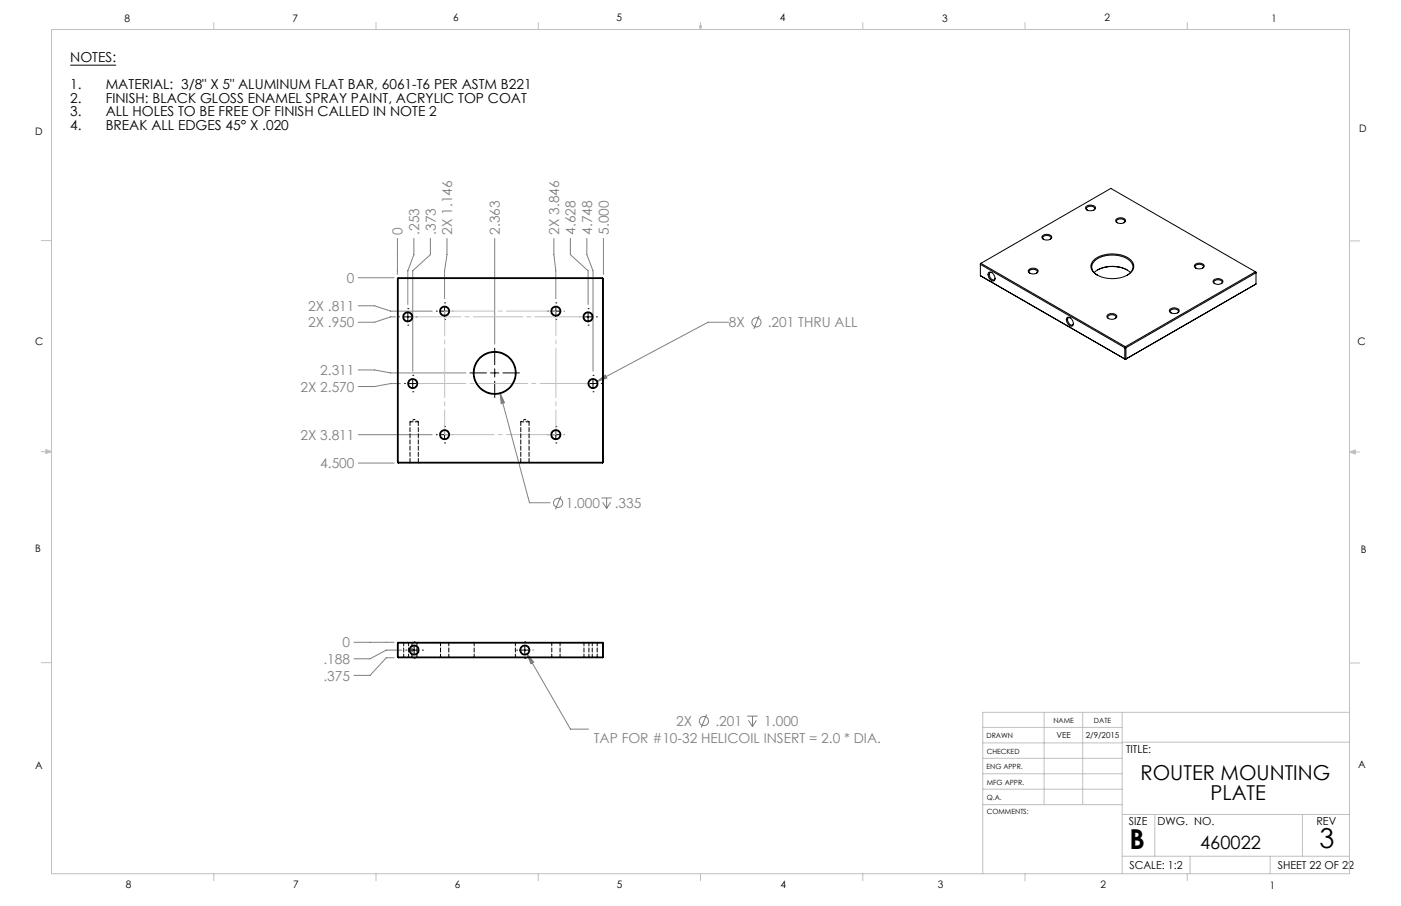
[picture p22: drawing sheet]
<svg xmlns="http://www.w3.org/2000/svg" width="432mm" height="279mm" viewBox="0 0 432 279" stroke-linecap="round" stroke-linejoin="round" font-family="sans-serif">
<defs><g id="words">
<g font-size="8.5">
<text x="348.1" y="261.8">B</text>
<text x="406.7" y="261.6">3</text>
</g>
<g font-size="6.3">
<text x="351.5" y="240.4">ROUTER MOUNTING</text>
<text x="373.1" y="246.7">PLATE</text>
</g>
<text font-size="5.6" x="369.9" y="261.7">460022</text>
<g font-size="4.2">
<text x="21.6" y="19.2">NOTES:</text>
<text x="21.6" y="27.5">1.</text>
<text x="32.6" y="27.5">MATERIAL: 3/8&quot; X 5&quot; ALUMINUM FLAT BAR, 6061-T6 PER ASTM B221</text>
<text x="21.6" y="31.7">2.</text>
<text x="21.6" y="35.9">3.</text>
<text x="32.6" y="31.7">FINISH: BLACK GLOSS ENAMEL SPRAY PAINT, ACRYLIC TOP COAT</text>
<text x="32.6" y="35.9">ALL HOLES TO BE FREE OF FINISH CALLED IN NOTE 2</text>
<text x="21.6" y="40.1">4.</text>
<text x="32.6" y="40.1">BREAK ALL EDGES 45° X .020</text>
</g>
<g font-size="4.2" fill="#808080">
<text x="124.1" y="72.3" transform="rotate(-90 124.1 72.3)">0</text>
<text x="129.2" y="72.3" transform="rotate(-90 129.2 72.3)">.253</text>
<text x="134.3" y="72.3" transform="rotate(-90 134.3 72.3)">.373</text>
<text x="139.4" y="72.3" transform="rotate(-90 139.4 72.3)">2X 1.146</text>
<text x="154.1" y="72.3" transform="rotate(-90 154.1 72.3)">2.363</text>
<text x="172.3" y="72.3" transform="rotate(-90 172.3 72.3)">2X 3.846</text>
<text x="177.4" y="72.3" transform="rotate(-90 177.4 72.3)">4.628</text>
<text x="182.5" y="72.3" transform="rotate(-90 182.5 72.3)">4.748</text>
<text x="187.6" y="72.3" transform="rotate(-90 187.6 72.3)">5.000</text>
<text x="106.9" y="87.2">0</text>
<text x="95" y="95.9">2X .811</text>
<text x="95" y="101">2X .950</text>
<text x="224.6" y="100.9">8X</text>
<text x="236.7" y="100.9">.201 THRU ALL</text>
<text x="98.7" y="115.7">2.311</text>
<text x="92.6" y="120.8">2X 2.570</text>
<text x="92.6" y="135.6">2X 3.811</text>
<text x="98.7" y="144.4">4.500</text>
<text x="174.4" y="156.6">1.000</text>
<text x="189.5" y="156.6">.335</text>
<text x="105.6" y="199.7">0</text>
<text x="99.7" y="204.8">.188</text>
<text x="99.7" y="209.9">.375</text>
<text x="208.4" y="223.9">2X</text>
<text x="220.5" y="223.9">.201</text>
<text x="235.6" y="223.9">1.000</text>
<text x="183" y="229">TAP FOR #10-32 HELICOIL INSERT = 2.0 * DIA.</text>
</g>
<g font-size="3.4">
<text x="347.1" y="232.3">TITLE:</text>
<text x="347.9" y="254.3">SIZE</text>
<text x="356.7" y="254.4">DWG. NO.</text>
<text x="405.7" y="254.5">REV</text>
<text x="348.1" y="267.9">SCALE: 1:2</text>
<text x="393.8" y="267.9">SHEET 22 OF 22</text>
</g>
<g font-size="3.2">
<text x="38.3" y="6.7">8</text>
<text x="90.2" y="6.7">7</text>
<text x="139.7" y="6.5">6</text>
<text x="190" y="6.5">5</text>
<text x="240.4" y="6.5">4</text>
<text x="290.4" y="6.7">3</text>
<text x="340.4" y="6.5">2</text>
<text x="391.9" y="6.7">1</text>
<text x="10.9" y="41.6">D</text>
<text x="418.9" y="40.7">D</text>
<text x="10.9" y="106.3">C</text>
<text x="418.4" y="106.4">C</text>
<text x="10.8" y="170.2">B</text>
<text x="419.4" y="170.6">B</text>
<text x="10.8" y="237.2">A</text>
<text x="418.6" y="236.8">A</text>
<text x="38.8" y="273.8">8</text>
<text x="90.4" y="273.8">7</text>
<text x="140.2" y="273.8">6</text>
<text x="190.1" y="273.9">5</text>
<text x="240.5" y="273.8">4</text>
<text x="289" y="273.9">3</text>
<text x="339.1" y="273.8">2</text>
<text x="391.4" y="274.1">1</text>
</g>
<g font-size="2.5">
<text x="325.6" y="227.6">VEE</text>
<text x="334.6" y="227.7">2/9/2015</text>
</g>
<g font-size="2.2">
<text x="304.1" y="227.7">DRAWN</text>
<text x="324.7" y="222.9">NAME</text>
<text x="337.2" y="222.9">DATE</text>
<text x="304.1" y="232.6">CHECKED</text>
<text x="304" y="237.2">ENG APPR.</text>
<text x="304.2" y="241.9">MFG APPR.</text>
<text x="304.1" y="246.7">Q.A.</text>
<text x="304.1" y="250.9">COMMENTS:</text>
</g>
</g></defs>
<g fill="none" stroke="#808080" stroke-width=".31">
<path d="M122.5 73.5v11.1M127.6 73.5v5l-1.9 5v10.4M132.6 73.5v5l-5.4 5v31M137.8 73.5v5l-.8 5v8.6M152.5 73.5v32.6M170.7 73.5v5l.6 5v8.6M175.8 73.5v5l5.5 5v10.4M180.9 73.5v5l1.9 5v31M186 73.5v11.1M110.4 85.7h11.1M110.4 94.3h5l5 1.7h12.8M121.8 97.7h-1.4l-5 1.7h-5"/>
<path d="M224.6 99.4h-6.4l-34.3 18.3M234 97.4l-1.7 4M110.4 114.1h5l5 .9h23.2M123.4 118.3h-3l-5 .9h-5M183.9 117.7l2.7-2 .4 .9zM110.4 134.1h22.8M154.1 121.1l1.4 3.1-1 .3zM154.1 121.1l9.1 33.9h6.3M110.4 142.8h11.1M172.8 153.1l-1.6 4M185.3 153.6h3.3M185.7 154.9l1.3 1.9"/>
<path d="M187 153.6v3.2M188.2 154.9l-1.2 1.9M109.1 198.1h12.4M121.5 202.8h-2.4l-5 5.5h-5M123.8 200.5h-4.7l-5 2.7h-5M162.4 201.6l2.1 2.6-.9 .5zM162.4 201.6l13.4 23.3h5.6M217.8 220.3l-1.7 4.1M230.3 220.8h3.2M230.7 222.1l1.2 2M231.9 220.8v3.3M233.1 222.1l-1.2 2"/>
<circle cx="233.1" cy="99.4" r="1.42"/>
<circle cx="172" cy="155.1" r="1.41"/>
<circle cx="217" cy="222.4" r="1.41"/>
</g>
<g fill="none" stroke="#000" stroke-width=".31">
<path d="M21.6 20.1h14.2M123.1 97.7h.1M124.4 97.7h2.6M125.7 95.2h.1M125.7 96.4v2.6M128.2 97.7h.1M134.5 96h.1M135.7 96h2.6M137 93.4h.1M137 98.5h.1M137 94.7v2.5M139.6 96h.1"/>
<path d="M168.8 96h.1M170 96h2.6M171.3 93.4h.1M171.3 98.5h.1M171.3 94.7v2.5M173.8 96h.1M178.7 97.7h.1M180 97.7h2.5M181.3 95.2h.1M181.3 96.4v2.6M183.8 97.7h.1M124.7 118.3h.1"/>
<path d="M125.7 100.3h.1M125.9 118.3h2.6M127.2 115.7h.1M127.2 117v2.6M129.8 118.3h.1M144.9 115h5M151.2 115h2.5M152.5 107.4v5.1M152.5 113.7v2.6M152.5 117.5v5.1M155 115h5.1M180.2 118.3h.1"/>
<path d="M181.3 100.3h.1M181.5 118.3h2.5M182.8 115.7h.1M182.8 117v2.6M185.3 118.3h.1M127.2 120.8h.1M134.5 134.1h.1M135.7 134.1h2.6M137 131.5h.1M137 136.6h.1M137 132.8v2.5M139.6 134.1h.1"/>
<path d="M168.8 134.1h.1M170 134.1h2.6M171.3 131.5h.1M171.3 136.6h.1M171.3 132.8v2.5M173.8 134.1h.1M182.8 120.8h.1M127.6 197.9h.1M127.6 199.2v2.6M161.7 197.9h.1M161.7 199.2v2.6M125.1 200.5h.1"/>
<path d="M126.4 200.5h2.5M127.6 203h.1M130.2 200.5h.1M159.2 200.5h.1M160.5 200.5h2.5M161.7 203h.1M164.3 200.5h.1"/>
</g>
<path d="M125.7 97.7h55.6M127.2 118.3h55.6" fill="none" stroke="#c0c0c0" stroke-width=".31" stroke-dasharray="15.2 1.3 1.3 1.3" stroke-dashoffset="-1.1"/>
<path d="M137 95.9h34.3M137 134h34.3" fill="none" stroke="#c0c0c0" stroke-width=".31" stroke-dasharray="15.2 1.3 1.3 1.3"/>
<path d="M137 95.9v38.1M171.3 95.9v38.1" fill="none" stroke="#c0c0c0" stroke-width=".31" stroke-dasharray="15.2 1.3 1.3 1.3" stroke-dashoffset="7.6"/>
<g fill="none" stroke="#c0c0c0" stroke-width=".31">
<path d="M15.9 9.1h400v260.4h-400zM65.9 6.9v2.2M115.9 6.9v2.2M165.9 6.9v2.2M215.6 8h.6l-.3 1.1zM215.7 8l.2 1.1M215.9 6.9v2.2M216 8l-.1 1.1M265.9 6.9v2.2M315.9 6.9v2.2M365.9 6.9v2.2M12.7 74.2h3.2"/>
<path d="M415.9 74.3h3.2M12.7 139.3h3.2M14.2 139.1l1.7 .2M14.2 138.7l1.7 .6-1.7 .5zM15.9 139.3l-1.7 .3M415.9 139.4h3.2M415.9 139.4l1.8-.6v1.2zM415.9 139.4l1.8 .3M417.7 139.2l-1.8 .2M12.7 204.4h3.2M321.8 219.7v28.4M333.7 219.7v28.4"/>
<path d="M345.9 219.7v49.8M415.9 204.5h3.2M415.9 219.7h-113v49.8M302.9 233.9h43M302.9 229.1h43M302.9 224.3h43M302.9 238.6h43M345.9 228.9h70M302.9 248.1h43M302.9 243.4h43M345.9 251.2h70M355.9 251.2v12.9"/>
<path d="M401.4 251.2v12.9M65.9 269.5v2.1M115.9 269.5v2.1M165.9 269.5v2.1M215.9 269.5v2.1M265.9 269.5v2.1M315.9 269.5v2.1M345.9 264.1h70M365.9 269.5v2.1M366.8 264.1v5.4M391.5 264.1v5.4"/>
</g>
<path d="M162.4 201.6l1.2 3.1 .9-.5zM183.9 117.7l3.1-1.1-.4-.9zM154.1 121.1l.4 3.4 1-.3z" fill="#808080"/>
<g fill="none" stroke="#000" stroke-width=".31">
<path d="M321.2 72.8a1.87 1.87 0 0 1 3 .3 1.78 1.78 0 0 1-3.1 0zM321.7 73.8a.71 .71 0 0 1-.2-.9 .71 .71 0 0 1 .9-.3 .95 .95 0 0 1 1 .1 .95 .95 0 0 1 .4 1l-.2 .1M334.7 63.8a1.88 1.88 0 0 1 2.9 .3 1.78 1.78 0 0 1-3 0zM335.1 64.8a.71 .71 0 0 1-.1-.9 .71 .71 0 0 1 .9-.3 .89 .89 0 0 1 1.1 .1 .89 .89 0 0 1 .1 1.1M344.1 67.6a1.89 1.89 0 0 1 2.8 .5 1.78 1.78 0 0 1-3 0zM344.4 68.7a.73 .73 0 0 1-.1-.9 .73 .73 0 0 1 .9-.3 .95 .95 0 0 1 1 .1 .95 .95 0 0 1 .4 .9l-.2 .2M122.5 85.9v56.7M122.5 85.9h63.5M122.7 85.7v57.1M122.7 85.7h63M122.7 85.7l-.2 .2M185.7 85.7v57.1"/>
<path d="M185.7 85.7l.3 .2M186 85.9v56.7M302.2 85l44.7 25.8M302.2 85l.1 .1M302.3 81.2l-.1 .3 44.5 25.7M302.3 81.2l44.6 25.7M302.3 81.2l-.1 .1v3.7M302.3 81.2l40.1-23.1 44.5 25.7M304.7 84.1a1.67 1.67 0 0 1 1.9 2.2 1.06 1.06 0 0 1-1.8-.6l-.3-1.1zM305.7 84.1a.73 .73 0 0 0-.9 .3 .73 .73 0 0 0 .3 1 .9 .9 0 0 0 .5 .8 .9 .9 0 0 0 1-.2l.1-.2M317 83.3a1.85 1.85 0 0 1 3 .3 1.68 1.68 0 0 1-1.6 .9 1.68 1.68 0 0 1-1.5-1.1zM317.5 84.3a.71 .71 0 0 1-.2-.9 .71 .71 0 0 1 .9-.3 .89 .89 0 0 1 1.1 .1 .89 .89 0 0 1 .2 1l-.1 .1"/>
<path d="M329 97.9a1.8 1.8 0 0 1 1.5 2.6 1.78 1.78 0 0 1-1.5-2.6zM329.8 98a.73 .73 0 0 0-.8 .4 .73 .73 0 0 0 .2 .9 .9 .9 0 0 0 .6 .9 .9 .9 0 0 0 1-.3v-.2M337.2 80.2a9.5 9.5 0 0 1 11.4 .1 2.64 2.64 0 0 1-.9 4.4 9.7 9.7 0 0 1-10.7-.7 2.5 2.5 0 0 1 .2-3.8zM337.3 84.1a9 9 0 0 1 11.1 0M338.2 84.9a2.71 2.71 0 0 1-1.7-2.6 2.71 2.71 0 0 1 1.7-2.5 9.1 9.1 0 0 1 10.3 1 2.58 2.58 0 0 1-1.1 4.1M338.2 83.3a10.4 10.4 0 0 1 9.2 0M341.4 97.1a1.71 1.71 0 0 1 2.8 .7 1.85 1.85 0 0 1-3-.2zM341.7 98.2a.69 .69 0 0 1-.2-.9 .69 .69 0 0 1 .9-.2 .87 .87 0 0 1 1.1 0 .87 .87 0 0 1 .2 1.1M360.6 95.3a1.71 1.71 0 0 1 2.8 .7 1.85 1.85 0 0 1-3-.2zM360.9 96.5a.72 .72 0 0 1-.1-.9 .72 .72 0 0 1 .9-.3 .96 .96 0 0 1 1 0 .96 .96 0 0 1 .4 1l-.2 .2M368.2 81.7a1.87 1.87 0 0 1 3 .3 1.78 1.78 0 0 1-3.1 0zM368.7 82.7a.71 .71 0 0 1-.2-.9 .71 .71 0 0 1 .9-.3 .89 .89 0 0 1 1.1 .1 .89 .89 0 0 1 .2 1.1h-.1"/>
<path d="M374 86.5a1.88 1.88 0 0 1 2.9 .3 1.78 1.78 0 0 1-3 0zM374.4 87.5a.72 .72 0 0 1-.1-.9 .72 .72 0 0 1 .8-.3 .91 .91 0 0 1 1.1 .1 .91 .91 0 0 1 .2 1.1M386.9 83.8l-40 23.1M386.9 83.8l.2 .3-40.1 23.1M386.9 83.8l.2 .1v3.7M387.1 87.6l-40.2 23.2M387.1 87.6l-.2 .1M346.7 107.2h.3M346.7 110.7h.3M346.7 107.2v3.5M346.7 110.7l.2 .1M346.9 106.9l.1 .3"/>
<path d="M346.9 106.9l-.2 .3M347 107.2v3.5M347 110.7l-.1 .1M122.5 142.6h63.5M122.5 142.6l.2 .2M122.7 142.8h63M186 142.6l-.3 .2M122.5 198.3h63.5M122.5 198.3v4.3M122.7 198.1v4.7M122.7 198.1h63M122.7 198.1l-.2 .2"/>
<path d="M185.7 198.1v4.7M185.7 198.1l.3 .2M186 198.3v4.3M122.5 202.6h63.5M122.5 202.6l.2 .2M122.7 202.8h63M186 202.6l-.3 .2"/>
<circle cx="125.7" cy="97.7" r="1.54"/>
<circle cx="125.7" cy="97.7" r="1.26"/>
<circle cx="137" cy="95.9" r="1.53"/>
<circle cx="137" cy="95.9" r="1.28"/>
<circle cx="171.3" cy="95.9" r="1.53"/>
<circle cx="171.3" cy="95.9" r="1.28"/>
<circle cx="181.2" cy="97.7" r="1.54"/>
<circle cx="181.2" cy="97.7" r="1.26"/>
<circle cx="127.2" cy="118.3" r="1.26"/>
<circle cx="127.2" cy="118.3" r="1.53"/>
<circle cx="152.5" cy="115" r="6.6"/>
<circle cx="152.5" cy="115" r="6.4"/>
<circle cx="182.8" cy="118.3" r="1.26"/>
<circle cx="182.8" cy="118.3" r="1.53"/>
<circle cx="137" cy="134" r="1.53"/>
<circle cx="137" cy="134" r="1.28"/>
<circle cx="171.3" cy="134" r="1.53"/>
<circle cx="171.3" cy="134" r="1.28"/>
<circle cx="127.6" cy="200.5" r="1.26"/>
<circle cx="127.6" cy="200.5" r="1.53"/>
<circle cx="161.8" cy="200.5" r="1.28"/>
<circle cx="161.8" cy="200.5" r="1.53"/>
</g>
<g fill="none" stroke="#000" stroke-width=".31" stroke-dasharray="1.3 .6">
<path d="M126.4 142.5l-.3 .3M129.2 142.8l-.3-.3M160.5 142.5l-.2 .3M163.3 142.8l-.2-.3M124.2 198.1l.2 .2M125.7 198.1l.2 .2M127 198.3l.2-.2M128.5 198.3l.3-.2M135.5 198.1l.3 .2M138.3 198.3l.3-.2M145.9 198.1l.2 .2M158.8 198.3l.3-.2"/>
<path d="M169.8 198.1l.3 .2M172.6 198.3l.3-.2M179.7 198.1l.3 .2M181.3 198.1l.2 .2M182.5 198.3l.3-.2M184.1 198.3l.2-.2M124.4 202.6l-.2 .2M125.9 202.6l-.2 .2M127.2 202.8l-.2-.2M128.8 202.8l-.3-.2M135.8 202.6l-.3 .2M138.6 202.8l-.3-.2"/>
<path d="M146.1 202.6l-.2 .2M159.1 202.8l-.3-.2M170.1 202.6l-.3 .2M172.9 202.8l-.3-.2M180 202.6l-.3 .2M181.5 202.6l-.2 .2M182.8 202.8l-.3-.2M184.3 202.8l-.2-.2"/>
</g>
<g fill="none" stroke="#000" stroke-width=".31" stroke-dasharray="1.3 .6" stroke-dashoffset=".4">
<path d="M124.4 198.3v4.3M125.9 198.3v4.3M135.8 198.3v4.3M146.1 198.3v4.3M170.1 198.3v4.3M180 198.3v4.3M181.5 198.3v4.3M127 202.6v-4.3M128.5 202.6v-4.3M138.3 202.6v-4.3M158.8 202.6v-4.3M172.6 202.6v-4.3"/>
<path d="M182.5 202.6v-4.3M184.1 202.6v-4.3"/>
</g>
<path d="M128.9 130.1h-2.5M163.1 130.1h-2.6" fill="none" stroke="#000" stroke-width=".31" stroke-dasharray="1.3 .6" stroke-dashoffset=".3"/>
<path d="M127.6 129.3l-1.2 .8M128.9 130.1l-1.3-.8M161.8 129.3l-1.3 .8M163.1 130.1l-1.3-.8" fill="none" stroke="#000" stroke-width=".31" stroke-dasharray="1.3 .6" stroke-dashoffset=".7"/>
<path d="M126.4 130.1v12.4M160.5 130.1v12.4M128.9 142.5v-12.4M163.1 142.5v-12.4" fill="none" stroke="#000" stroke-width=".31" stroke-dasharray="1.3 .6" stroke-dashoffset=".1"/>
<use href="#words"/>
</svg>
